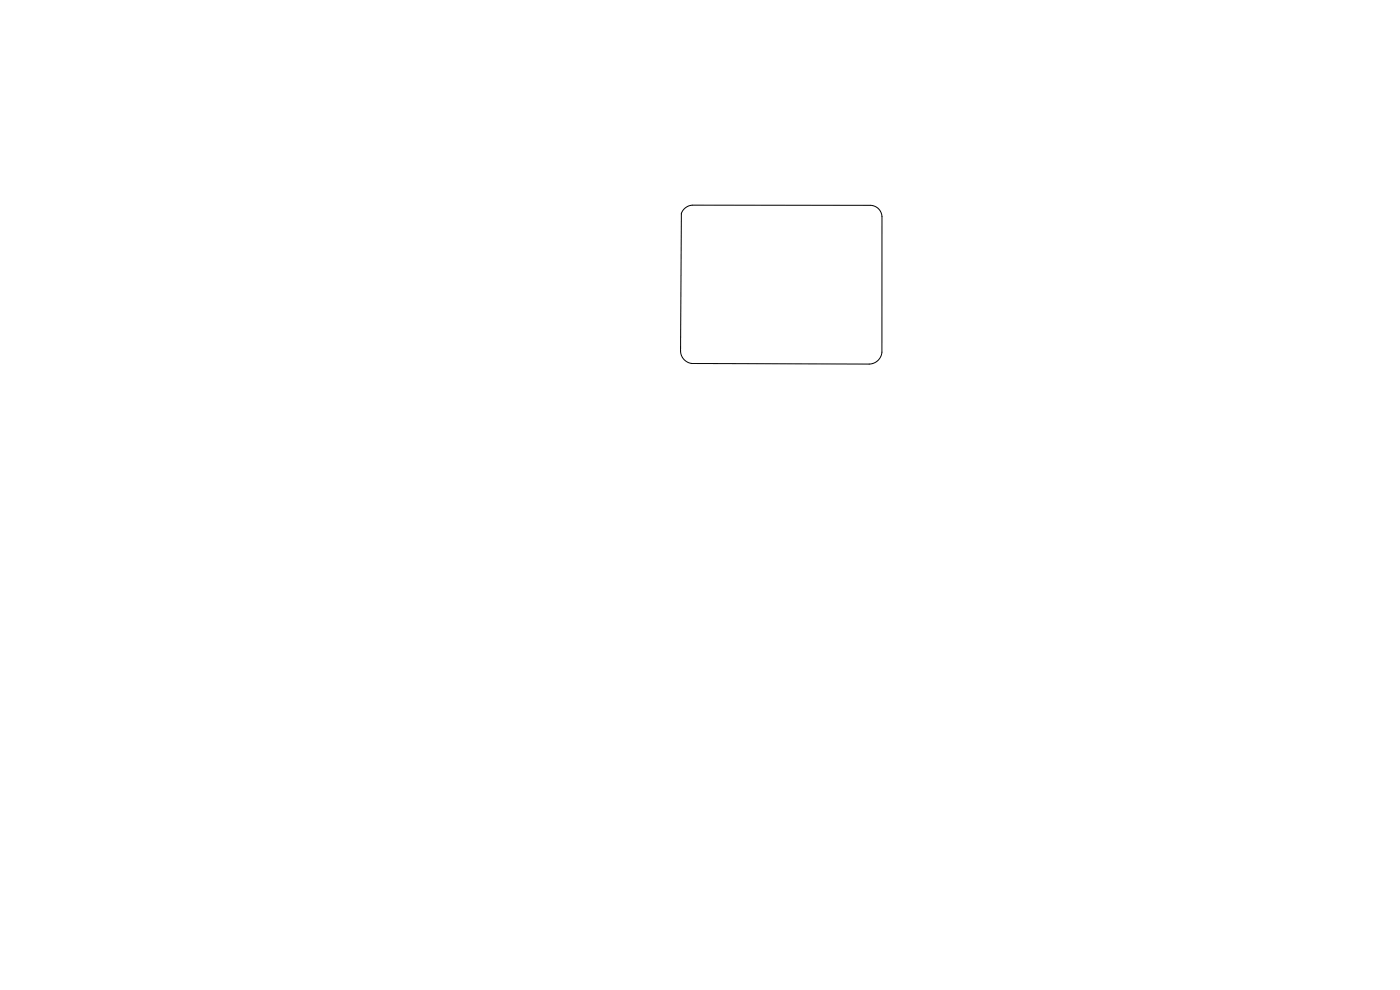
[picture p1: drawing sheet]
<svg xmlns="http://www.w3.org/2000/svg" width="297mm" height="210mm" viewBox="0 0 297 210" stroke-linecap="round" stroke-linejoin="round" font-family="sans-serif">
<path d="M144.5 45.3l-.1 29a2.71 2.71 0 0 0 2.4 2.8l37.6 .1a2.76 2.76 0 0 0 2.7-2.5v-28.8a2.52 2.52 0 0 0-2.4-2.3l-37.9-.1a2.67 2.67 0 0 0-2.2 1.8" fill="none" stroke="#000" stroke-width=".21"/>
</svg>
